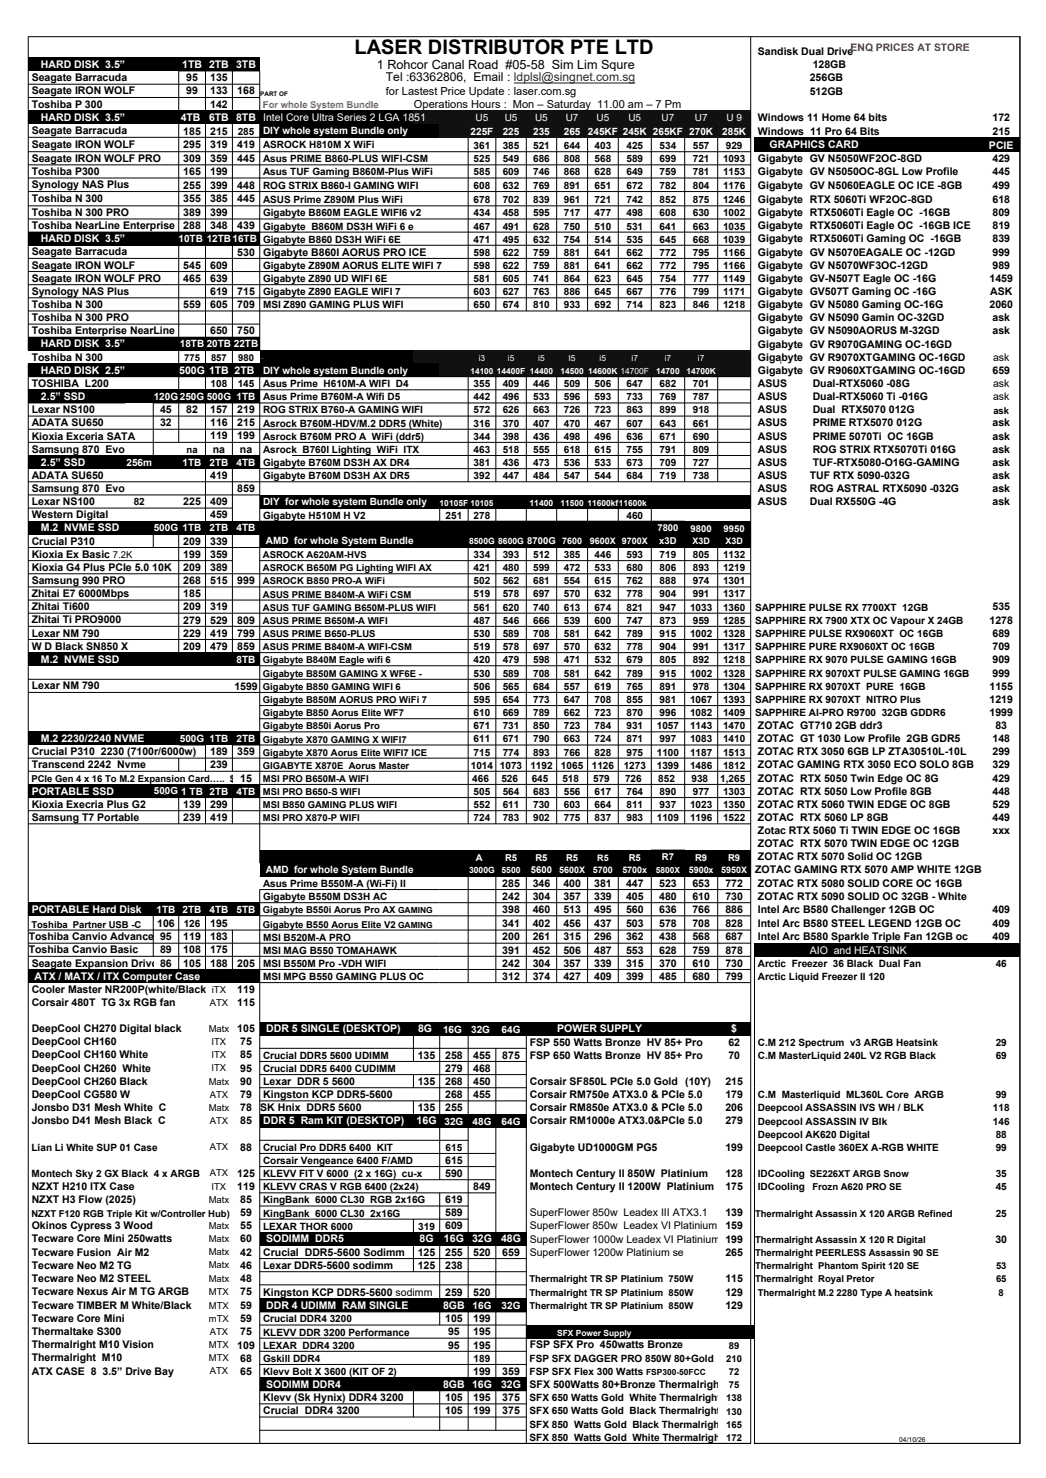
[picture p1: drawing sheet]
<svg xmlns="http://www.w3.org/2000/svg" width="210mm" height="297mm" viewBox="0 0 210 297" stroke-linecap="round" stroke-linejoin="round" font-family="sans-serif">
<defs><g id="words">
<text font-size="4" x="71.2" y="10.9">LASER DISTRIBUTOR PTE LTD</text>
<text font-size="2.5" x="75.7" y="13.8">1 Rohcor Canal Road #05-58 Sim Lim Squre</text>
<text font-size="2.4" x="77.5" y="16.3">Tel :63362806, Email : ldplsl@singnet.com.sg</text>
<g font-size="2.2">
<text x="77.5" y="19">for Lastest Price Update : laser.com.sg</text>
<text x="83.1" y="21.7">Operations Hours : Mon – Saturday 11.00 am – 7 Pm</text>
</g>
<g font-size="2.1">
<text x="152.2" y="11">Sandisk Dual Drive</text>
<text x="6.4" y="16.3">Seagate Barracuda</text>
<text x="37.4" y="16.3">95</text>
<text x="42.2" y="16.3">135</text>
<text x="162.6" y="16.4">256GB</text>
<text x="163.2" y="13.7">128GB</text>
<text x="6.4" y="19">Seagate IRON WOLF</text>
<text x="6.4" y="21.6">Toshiba P 300</text>
<text x="37.4" y="19">99</text>
<text x="42.2" y="19">133</text>
<text x="42.2" y="21.6">142</text>
<text x="47.7" y="19">168</text>
<text x="162.6" y="19">512GB</text>
<text x="6.4" y="27">Seagate Barracuda</text>
<text x="6.4" y="29.8">Seagate IRON WOLF</text>
<text x="36.8" y="27">185</text>
<text x="36.8" y="29.8">295</text>
<text x="42.2" y="27">215</text>
<text x="42.2" y="29.8">319</text>
<text x="47.7" y="29.8">419</text>
<text x="152.2" y="24.4">Windows 11 Home 64 bits</text>
<text x="152.2" y="27">Windows 11 Pro 64 Bits</text>
<text x="199.3" y="24.4">172</text>
<text x="199.3" y="27">215</text>
<text x="6.4" y="32.5">Seagate IRON WOLF PRO</text>
<text x="6.4" y="35.2">Toshiba P300</text>
<text x="36.8" y="32.5">309</text>
<text x="36.8" y="35.2">165</text>
<text x="42.2" y="32.5">359</text>
<text x="42.2" y="35.2">199</text>
<text x="47.7" y="32.5">445</text>
<text x="152.2" y="32.6">Gigabyte GV N5050WF2OC-8GD</text>
<text x="152.2" y="35.2">Gigabyte GV N5050OC-8GL Low Profile</text>
<text x="199.3" y="32.6">429</text>
<text x="199.3" y="35.2">445</text>
<text x="6.4" y="37.8">Synology NAS Plus</text>
<text x="6.4" y="40.6">Toshiba N 300</text>
<text x="36.8" y="37.9">255</text>
<text x="36.8" y="40.6">355</text>
<text x="42.2" y="37.9">399</text>
<text x="42.2" y="40.6">385</text>
<text x="47.7" y="37.9">448</text>
<text x="47.7" y="40.6">445</text>
<text x="152.2" y="37.9">Gigabyte GV N5060EAGLE OC ICE -8GB</text>
<text x="152.2" y="40.8">Gigabyte RTX 5060Ti WF2OC-8GD</text>
<text x="199.3" y="37.9">499</text>
<text x="199.3" y="40.8">618</text>
<text x="6.4" y="43.4">Toshiba N 300 PRO</text>
<text x="6.4" y="46">Toshiba NearLine Enterprise</text>
<text x="36.8" y="43.4">389</text>
<text x="36.8" y="46">288</text>
<text x="42.2" y="43.4">399</text>
<text x="42.2" y="46">348</text>
<text x="47.7" y="46">439</text>
<text x="152.2" y="43.4">Gigabyte RTX5060Ti Eagle OC -16GB</text>
<text x="152.2" y="46.1">Gigabyte RTX5060Ti Eagle OC -16GB ICE</text>
<text x="199.3" y="43.4">809</text>
<text x="199.3" y="46.1">819</text>
<text x="6.4" y="51.3">Seagate Barracuda</text>
<text x="6.4" y="54">Seagate IRON WOLF</text>
<text x="36.8" y="54">545</text>
<text x="42.2" y="54">609</text>
<text x="47.7" y="51.4">530</text>
<text x="52.9" y="51.4">Gigabyte B860I AORUS PRO ICE</text>
<text x="152.2" y="48.7">Gigabyte RTX5060Ti Gaming OC -16GB</text>
<text x="152.2" y="51.4">Gigabyte GV N5070EAGALE OC -12GD</text>
<text x="152.2" y="54">Gigabyte GV N5070WF3OC-12GD</text>
<text x="199.3" y="48.7">839</text>
<text x="199.3" y="51.4">999</text>
<text x="199.3" y="54">989</text>
<text x="6.4" y="56.6">Seagate IRON WOLF PRO</text>
<text x="6.4" y="59.2">Synology NAS Plus</text>
<text x="36.8" y="56.6">465</text>
<text x="42.2" y="56.6">639</text>
<text x="42.2" y="59.2">619</text>
<text x="47.7" y="59.3">715</text>
<text x="152.2" y="56.6">Gigabyte GV-N507T Eagle OC -16G</text>
<text x="152.2" y="59.3">Gigabyte GV507T Gaming OC -16G</text>
<text x="198.7" y="56.6">1459</text>
<text x="198.8" y="59.3">ASK</text>
<text x="6.4" y="61.9">Toshiba N 300</text>
<text x="6.4" y="64.5">Toshiba N 300 PRO</text>
<text x="36.8" y="61.9">559</text>
<text x="42.2" y="61.9">605</text>
<text x="47.7" y="61.9">709</text>
<text x="152.2" y="61.9">Gigabyte GV N5080 Gaming OC-16G</text>
<text x="152.2" y="64.6">Gigabyte GV N5090 Gamin OC-32GD</text>
<text x="198.7" y="61.9">2060</text>
<text x="199.3" y="64.6">ask</text>
<text x="6.4" y="67.2">Toshiba Enterprise NearLine</text>
<text x="42.2" y="67.2">650</text>
<text x="47.7" y="67.2">750</text>
<text x="152.2" y="67.2">Gigabyte GV N5090AORUS M-32GD</text>
<text x="152.2" y="69.8">Gigabyte GV R9070GAMING OC-16GD</text>
<text x="199.3" y="67.2">ask</text>
<text x="6.4" y="72.5">Toshiba N 300</text>
<text x="6.4" y="77.7">TOSHIBA L200</text>
<text x="152.2" y="72.5">Gigabyte GV R9070XTGAMING OC-16GD</text>
<text x="152.2" y="75.1">Gigabyte GV R9060XTGAMING OC-16GD</text>
<text x="152.2" y="77.8">ASUS</text>
<text x="163.2" y="77.8">Dual-RTX5060 -08G</text>
<text x="199.3" y="75.1">659</text>
<text x="199.4" y="72.5">ask</text>
<text x="199.4" y="77.8">ask</text>
<text x="6.4" y="83">Lexar NS100</text>
<text x="32.2" y="83">45</text>
<text x="37.4" y="83">82</text>
<text x="42.2" y="83">157</text>
<text x="47.7" y="83">219</text>
<text x="152.2" y="80.4">ASUS</text>
<text x="152.2" y="83">ASUS</text>
<text x="163.2" y="80.4">Dual-RTX5060 Ti -016G</text>
<text x="163.2" y="83">Dual RTX5070 012G</text>
<text x="199.4" y="80.4">ask</text>
<text x="6.4" y="85.7">ADATA SU650</text>
<text x="6.4" y="88.3">Kioxia Exceria SATA</text>
<text x="32.2" y="85.7">32</text>
<text x="42.2" y="85.7">116</text>
<text x="42.2" y="88.3">119</text>
<text x="47.7" y="85.7">215</text>
<text x="47.7" y="88.3">199</text>
<text x="152.2" y="85.7">ASUS</text>
<text x="152.2" y="88.3">ASUS</text>
<text x="163.2" y="85.7">PRIME RTX5070 012G</text>
<text x="163.2" y="88.3">PRIME 5070Ti OC 16GB</text>
<text x="199.3" y="85.7">ask</text>
<text x="199.3" y="88.3">ask</text>
<text x="6.4" y="90.9">Samsung 870 Evo</text>
<text x="42.7" y="90.9">na</text>
<text x="48.2" y="90.9">na</text>
<text x="152.2" y="91">ASUS</text>
<text x="152.2" y="93.6">ASUS</text>
<text x="163.2" y="91">ROG STRIX RTX5070Ti 016G</text>
<text x="163.2" y="93.6">TUF-RTX5080-O16G-GAMING</text>
<text x="199.3" y="91">ask</text>
<text x="199.3" y="93.6">ask</text>
<text x="6.4" y="96.2">ADATA SU650</text>
<text x="6.4" y="98.8">Samsung 870 Evo</text>
<text x="6.4" y="101.5">Lexar NS100</text>
<text x="36.8" y="101.5">225</text>
<text x="42.2" y="96.2">419</text>
<text x="42.2" y="101.5">409</text>
<text x="47.7" y="98.9">859</text>
<text x="152.2" y="96.2">ASUS</text>
<text x="152.2" y="98.9">ASUS</text>
<text x="152.2" y="101.5">ASUS</text>
<text x="162.6" y="96.2">TUF RTX 5090-032G</text>
<text x="162.6" y="98.9">ROG ASTRAL RTX5090 -032G</text>
<text x="162.6" y="101.5">Dual RX550G -4G</text>
<text x="199.3" y="96.2">ask</text>
<text x="199.3" y="98.9">ask</text>
<text x="199.3" y="101.5">ask</text>
<text x="6.4" y="104.2">Western Digital</text>
<text x="42.2" y="104.2">459</text>
<text x="6.4" y="109.4">Crucial P310</text>
<text x="6.4" y="112.1">Kioxia Ex Basic 7.2K</text>
<text x="36.8" y="109.4">209</text>
<text x="36.8" y="112.1">199</text>
<text x="42.2" y="109.4">339</text>
<text x="42.2" y="112.1">359</text>
<text x="6.4" y="114.7">Kioxia G4 Plus PCIe 5.0 10K</text>
<text x="6.4" y="117.3">Samsung 990 PRO</text>
<text x="6.4" y="120">Zhitai E7 6000Mbps</text>
<text x="36.8" y="114.7">209</text>
<text x="36.8" y="117.4">268</text>
<text x="36.8" y="120">185</text>
<text x="42.2" y="114.7">389</text>
<text x="42.2" y="117.4">515</text>
<text x="47.7" y="117.4">999</text>
<text x="6.4" y="122.6">Zhitai Ti600</text>
<text x="6.4" y="125.2">Zhitai Ti PRO9000</text>
<text x="36.8" y="122.6">209</text>
<text x="36.8" y="125.3">279</text>
<text x="42.2" y="122.6">319</text>
<text x="42.2" y="125.3">529</text>
<text x="47.7" y="125.3">809</text>
<text x="198.7" y="125.3">1278</text>
<text x="199.3" y="122.6">535</text>
<text x="6.4" y="127.9">Lexar NM 790</text>
<text x="6.4" y="130.5">W D Black SN850 X</text>
<text x="36.8" y="127.9">229</text>
<text x="36.8" y="130.5">209</text>
<text x="42.2" y="127.9">419</text>
<text x="42.2" y="130.5">479</text>
<text x="47.7" y="127.9">799</text>
<text x="47.7" y="130.5">859</text>
<text x="199.3" y="127.9">689</text>
<text x="199.3" y="130.6">709</text>
<text x="199.3" y="133.2">909</text>
<text x="199.3" y="135.9">999</text>
<text x="6.4" y="138.5">Lexar NM 790</text>
<text x="47.1" y="138.5">1599</text>
<text x="198.7" y="138.5">1155</text>
<text x="198.7" y="141.2">1219</text>
<text x="198.7" y="143.8">1999</text>
<text x="152.2" y="146.4">ZOTAC GT710 2GB ddr3</text>
<text x="152.2" y="149.1">ZOTAC GT 1030 Low Profile 2GB GDR5</text>
<text x="199.3" y="149.1">148</text>
<text x="199.9" y="146.5">83</text>
<text x="6.4" y="151.7">Crucial P310 2230 (7100r/6000w)</text>
<text x="6.4" y="154.4">Transcend 2242 Nvme</text>
<text x="42.2" y="151.7">189</text>
<text x="42.2" y="154.4">239</text>
<text x="47.7" y="151.7">359</text>
<text x="152.2" y="151.7">ZOTAC RTX 3050 6GB LP ZTA30510L-10L</text>
<text x="152.2" y="154.4">ZOTAC GAMING RTX 3050 ECO SOLO 8GB</text>
<text x="199.3" y="151.7">299</text>
<text x="199.3" y="154.4">329</text>
<text x="152.2" y="157">ZOTAC RTX 5050 Twin Edge OC 8G</text>
<text x="152.2" y="159.7">ZOTAC RTX 5050 Low Profile 8GB</text>
<text x="199.3" y="157">429</text>
<text x="199.3" y="159.7">448</text>
<text x="6.4" y="162.3">Kioxia Execria Plus G2</text>
<text x="6.4" y="164.9">Samsung T7 Portable</text>
<text x="36.8" y="162.3">139</text>
<text x="36.8" y="164.9">239</text>
<text x="42.2" y="162.3">299</text>
<text x="42.2" y="164.9">419</text>
<text x="152.2" y="162.3">ZOTAC RTX 5060 TWIN EDGE OC 8GB</text>
<text x="152.2" y="164.9">ZOTAC RTX 5060 LP 8GB</text>
<text x="152.2" y="167.6">Zotac RTX 5060 Ti TWIN EDGE OC 16GB</text>
<text x="199.3" y="162.3">529</text>
<text x="199.3" y="164.9">449</text>
<text x="199.3" y="167.6">xxx</text>
<text x="152.2" y="170.2">ZOTAC RTX 5070 TWIN EDGE OC 12GB</text>
<text x="152.2" y="172.8">ZOTAC RTX 5070 Solid OC 12GB</text>
<text x="100.9" y="178.1">285</text>
<text x="107" y="178.1">346</text>
<text x="113.1" y="178.1">400</text>
<text x="119.3" y="178.1">381</text>
<text x="125.7" y="178.1">447</text>
<text x="132.4" y="178.1">523</text>
<text x="139" y="178.1">653</text>
<text x="145.7" y="178.1">772</text>
<text x="151.6" y="175.5">ZOTAC GAMING RTX 5070 AMP WHITE 12GB</text>
<text x="152.2" y="178.1">ZOTAC RTX 5080 SOLID CORE OC 16GB</text>
<text x="100.9" y="180.8">242</text>
<text x="100.9" y="183.4">398</text>
<text x="107" y="180.8">304</text>
<text x="107" y="183.4">460</text>
<text x="113.1" y="180.8">357</text>
<text x="113.1" y="183.4">513</text>
<text x="119.3" y="180.8">339</text>
<text x="119.3" y="183.4">495</text>
<text x="125.7" y="180.8">405</text>
<text x="125.7" y="183.4">560</text>
<text x="132.4" y="180.8">480</text>
<text x="132.4" y="183.4">636</text>
<text x="139" y="180.8">610</text>
<text x="139" y="183.4">766</text>
<text x="145.7" y="180.8">730</text>
<text x="145.7" y="183.4">886</text>
<text x="152.2" y="180.8">ZOTAC RTX 5090 SOLID OC 32GB - White</text>
<text x="152.2" y="183.4">Intel Arc B580 Challenger 12GB OC</text>
<text x="199.3" y="183.4">409</text>
<text x="5.8" y="188.9">Toshiba Canvio Advance</text>
<text x="5.8" y="191.5">Toshiba Canvio Basic</text>
<text x="31.6" y="186.3">106</text>
<text x="32.2" y="188.9">95</text>
<text x="32.2" y="191.5">89</text>
<text x="36.8" y="188.9">119</text>
<text x="36.8" y="191.5">108</text>
<text x="42.2" y="186.3">195</text>
<text x="42.2" y="188.9">183</text>
<text x="42.2" y="191.5">175</text>
<text x="100.9" y="186.3">341</text>
<text x="100.9" y="188.9">200</text>
<text x="100.9" y="191.6">391</text>
<text x="107" y="186.3">402</text>
<text x="107" y="188.9">261</text>
<text x="107" y="191.6">452</text>
<text x="113.1" y="186.3">456</text>
<text x="113.1" y="188.9">315</text>
<text x="113.1" y="191.6">506</text>
<text x="119.3" y="186.3">437</text>
<text x="119.3" y="188.9">296</text>
<text x="119.3" y="191.6">487</text>
<text x="125.7" y="186.3">503</text>
<text x="125.7" y="188.9">362</text>
<text x="125.7" y="191.6">553</text>
<text x="132.4" y="186.3">578</text>
<text x="132.4" y="188.9">438</text>
<text x="132.4" y="191.6">628</text>
<text x="139" y="186.3">708</text>
<text x="139" y="188.9">568</text>
<text x="139" y="191.6">759</text>
<text x="145.7" y="186.3">828</text>
<text x="145.7" y="188.9">687</text>
<text x="145.7" y="191.6">878</text>
<text x="152.2" y="186.3">Intel Arc B580 STEEL LEGEND 12GB OC</text>
<text x="152.2" y="188.9">Intel Arc B580 Sparkle Triple Fan 12GB oc</text>
<text x="199.3" y="186.3">409</text>
<text x="199.3" y="188.9">409</text>
<text x="6.4" y="194.2">Seagate Expansion Drive 86</text>
<text x="36.8" y="194.2">105</text>
<text x="42.2" y="194.2">188</text>
<text x="47.7" y="194.2">205</text>
<text x="100.9" y="194.2">242</text>
<text x="100.9" y="196.8">312</text>
<text x="107" y="194.2">304</text>
<text x="107" y="196.8">374</text>
<text x="113.1" y="194.2">357</text>
<text x="113.1" y="196.8">427</text>
<text x="119.3" y="194.2">339</text>
<text x="119.3" y="196.8">409</text>
<text x="125.7" y="194.2">315</text>
<text x="125.7" y="196.8">399</text>
<text x="132.4" y="194.2">370</text>
<text x="132.4" y="196.8">485</text>
<text x="139" y="194.2">610</text>
<text x="139" y="196.8">680</text>
<text x="145.7" y="194.2">730</text>
<text x="145.7" y="196.8">799</text>
<text x="6.4" y="199.5">Cooler Master NR200P(white/Black) iTX</text>
<text x="6.4" y="202.1">Corsair 480T TG 3x RGB fan</text>
<text x="47.7" y="199.5">119</text>
<text x="47.7" y="202.1">115</text>
<text x="6.4" y="207.4">DeepCool CH270 Digital black</text>
<text x="47.7" y="207.4">105</text>
<text x="6.4" y="210">DeepCool CH160</text>
<text x="6.4" y="212.7">DeepCool CH160 White</text>
<text x="6.4" y="215.3">DeepCool CH260 White</text>
<text x="48.2" y="210">75</text>
<text x="48.2" y="212.7">85</text>
<text x="48.2" y="215.3">95</text>
<text x="83.9" y="212.7">135</text>
<text x="89.4" y="212.7">258</text>
<text x="89.4" y="215.3">279</text>
<text x="95" y="212.7">455</text>
<text x="95" y="215.3">468</text>
<text x="100.9" y="212.7">875</text>
<text x="106.4" y="210">FSP 550 Watts Bronze HV 85+ Pro</text>
<text x="106.4" y="212.7">FSP 650 Watts Bronze HV 85+ Pro</text>
<text x="146.3" y="210">62</text>
<text x="146.3" y="212.7">70</text>
<text x="6.4" y="217.9">DeepCool CH260 Black</text>
<text x="6.4" y="220.6">DeepCool CG580 W</text>
<text x="48.2" y="217.9">90</text>
<text x="48.2" y="220.6">79</text>
<text x="52.9" y="218">Lexar DDR 5 5600</text>
<text x="52.9" y="220.6">Kingston KCP DDR5-5600</text>
<text x="83.9" y="218">135</text>
<text x="89.4" y="218">268</text>
<text x="89.4" y="220.6">268</text>
<text x="95" y="218">450</text>
<text x="95" y="220.6">455</text>
<text x="106.4" y="218">Corsair SF850L PCIe 5.0 Gold (10Y)</text>
<text x="106.4" y="220.6">Corsair RM750e ATX3.0 &amp; PCIe 5.0</text>
<text x="145.7" y="218">215</text>
<text x="145.7" y="220.6">179</text>
<text x="6.4" y="223.2">Jonsbo D31 Mesh White C</text>
<text x="6.4" y="225.9">Jonsbo D41 Mesh Black C</text>
<text x="48.2" y="223.2">78</text>
<text x="48.2" y="225.9">85</text>
<text x="52.3" y="223.2">SK Hnix DDR5 5600</text>
<text x="83.9" y="223.2">135</text>
<text x="89.4" y="223.2">255</text>
<text x="106.4" y="223.2">Corsair RM850e ATX3.0 &amp; PCIe 5.0</text>
<text x="106.4" y="225.9">Corsair RM1000e ATX3.0&amp;PCIe 5.0</text>
<text x="145.7" y="223.2">206</text>
<text x="145.7" y="225.9">279</text>
<text x="48.2" y="231.2">88</text>
<text x="89.4" y="233.8">615</text>
<text x="106.4" y="231.2">Gigabyte UD1000GM PG5</text>
<text x="145.7" y="231.2">199</text>
<text x="6.4" y="239.1">NZXT H210 ITX Case</text>
<text x="47.7" y="236.4">125</text>
<text x="47.7" y="239.1">119</text>
<text x="89.4" y="236.4">590</text>
<text x="95" y="239.1">849</text>
<text x="106.4" y="236.4">Montech Century II 850W Platinium</text>
<text x="106.4" y="239.1">Montech Century II 1200W Platinium</text>
<text x="145.7" y="236.4">128</text>
<text x="145.7" y="239.1">175</text>
<text x="6.4" y="241.7">NZXT H3 Flow (2025)</text>
<text x="48.2" y="241.7">85</text>
<text x="48.2" y="244.4">59</text>
<text x="89.4" y="241.7">619</text>
<text x="89.4" y="244.4">589</text>
<text x="106.4" y="244.4">SuperFlower 850w Leadex III ATX3.1</text>
<text x="145.7" y="244.4">139</text>
<text x="6.4" y="247">Okinos Cypress 3 Wood</text>
<text x="6.4" y="249.6">Tecware Core Mini 250watts</text>
<text x="48.2" y="247">55</text>
<text x="48.2" y="249.6">60</text>
<text x="89.4" y="247">609</text>
<text x="106.4" y="247">SuperFlower 850w Leadex VI Platinium</text>
<text x="106.4" y="249.6">SuperFlower 1000w Leadex VI Platinium 199</text>
<text x="145.7" y="247">159</text>
<text x="199.9" y="249.6">30</text>
<text x="6.4" y="252.3">Tecware Fusion Air M2</text>
<text x="6.4" y="254.9">Tecware Neo M2 TG</text>
<text x="6.4" y="257.5">Tecware Neo M2 STEEL</text>
<text x="48.2" y="252.3">42</text>
<text x="48.2" y="254.9">46</text>
<text x="48.2" y="257.5">48</text>
<text x="52.9" y="252.3">Crucial DDR5-5600 Sodimm</text>
<text x="52.9" y="254.9">Lexar DDR5-5600 sodimm</text>
<text x="83.9" y="252.3">125</text>
<text x="83.9" y="254.9">125</text>
<text x="89.4" y="252.3">255</text>
<text x="89.4" y="254.9">238</text>
<text x="95" y="252.3">520</text>
<text x="100.9" y="252.3">659</text>
<text x="106.4" y="252.3">SuperFlower 1200w Platinium se</text>
<text x="145.7" y="252.3">265</text>
<text x="145.7" y="257.6">115</text>
<text x="6.4" y="260.2">Tecware Nexus Air M TG ARGB</text>
<text x="6.4" y="263">Tecware TIMBER M White/Black</text>
<text x="48.2" y="260.2">75</text>
<text x="48.2" y="263">59</text>
<text x="52.9" y="260.4">Kingston KCP DDR5-5600 sodimm</text>
<text x="89.4" y="260.4">259</text>
<text x="95" y="260.4">520</text>
<text x="145.7" y="260.4">129</text>
<text x="145.7" y="263">129</text>
<text x="6.4" y="265.6">Tecware Core Mini</text>
<text x="6.4" y="268.2">Thermaltake S300</text>
<text x="48.2" y="265.6">59</text>
<text x="48.2" y="268.2">75</text>
<text x="89.4" y="265.6">105</text>
<text x="90" y="268.3">95</text>
<text x="95" y="265.6">199</text>
<text x="95" y="268.3">195</text>
<text x="6.4" y="270.9">Thermalright M10 Vision</text>
<text x="6.4" y="273.5">Thermalright M10</text>
<text x="47.7" y="270.9">109</text>
<text x="48.2" y="273.6">68</text>
<text x="90" y="270.9">95</text>
<text x="95" y="270.9">195</text>
<text x="106.4" y="270.9">FSP SFX Pro 450watts Bronze</text>
<text x="6.4" y="276.2">ATX CASE 8 3.5” Drive Bay</text>
<text x="48.2" y="276.2">65</text>
<text x="52.9" y="281.5">Klevv (Sk Hynix) DDR4 3200</text>
<text x="89.4" y="281.5">105</text>
<text x="95" y="276.2">199</text>
<text x="95" y="281.5">195</text>
<text x="100.9" y="276.2">359</text>
<text x="100.9" y="281.5">375</text>
<text x="106.4" y="278.8">SFX 500Watts 80+Bronze Thermalright 75</text>
<text x="52.9" y="284.1">Crucial DDR4 3200</text>
<text x="89.4" y="284.1">105</text>
<text x="95" y="284.1">199</text>
<text x="100.9" y="284.1">375</text>
</g>
<text font-size="2.1" fill="#f00" x="170.8" y="10.2">ENQ PRICES AT STORE</text>
<g font-size="2.1" fill="#fff">
<text x="8.2" y="13.6">HARD DISK 3.5”</text>
<text x="36.6" y="13.6">1TB 2TB 3TB</text>
<text x="8.2" y="24.3">HARD DISK 3.5”</text>
<text x="36.3" y="24.3">4TB</text>
<text x="42" y="24.3">6TB 8TB</text>
<text x="52.9" y="24.4">Intel Core Ultra Series 2 LGA 1851</text>
<text x="154.6" y="29.8">GRAPHICS CARD</text>
<text x="198.6" y="29.9">PCIE</text>
<text x="8.2" y="48.7">HARD DISK 3.5”</text>
<text x="8.2" y="69.8">HARD DISK 3.5”</text>
<text x="8.2" y="75.1">HARD DISK 2.5”</text>
<text x="36" y="75.1">500G 1TB 2TB</text>
<text x="8.2" y="80.4">2.5” SSD</text>
<text x="8.2" y="93.6">2.5” SSD</text>
<text x="8.2" y="106.8">M.2 NVME SSD</text>
<text x="8.2" y="133.2">M.2 NVME SSD</text>
<text x="8.2" y="149.1">M.2 2230/2240 NVME</text>
<text x="6.4" y="159.6">PORTABLE SSD</text>
<text x="6.4" y="183.4">PORTABLE Hard Disk</text>
<text x="162.6" y="191.6">AIO and HEATSINK</text>
<text x="7" y="196.8">ATX / MATX / ITX Computer Case</text>
<text x="53.4" y="207.4">DDR 5 SINGLE (DESKTOP)</text>
<text x="84" y="207.4">8G</text>
<text x="111.9" y="207.4">POWER SUPPLY</text>
<text x="146.9" y="207.4">$</text>
<text x="52.9" y="225.9">DDR 5 Ram KIT (DESKTOP)</text>
<text x="83.7" y="225.9">16G</text>
<text x="53.4" y="249.6">SODIMM DDR5</text>
<text x="84.3" y="249.6">8G</text>
<text x="89.2" y="249.6">16G</text>
<text x="94.8" y="249.6">32G</text>
<text x="100.6" y="249.6">48G</text>
<text x="53.4" y="263">DDR 4 UDIMM RAM SINGLE</text>
<text x="89" y="263">8GB</text>
<text x="53.4" y="278.8">SODIMM DDR4</text>
<text x="89" y="278.8">8GB 16G</text>
<text x="100.6" y="278.8">32G</text>
</g>
<g font-size="2">
<text x="47.7" y="27.1">285</text>
<text x="52.8" y="29.7">ASROCK H810M X WiFi</text>
<text x="95.1" y="30">361</text>
<text x="101" y="30">385</text>
<text x="107.1" y="30">521</text>
<text x="113.2" y="30">644</text>
<text x="119.4" y="30">403</text>
<text x="125.8" y="30">425</text>
<text x="132.5" y="30">534</text>
<text x="139.1" y="30">557</text>
<text x="145.8" y="30">929</text>
<text x="52.8" y="32.6">Asus PRIME B860-PLUS WIFI-CSM</text>
<text x="52.8" y="35.2">Asus TUF Gaming B860M-Plus WiFi</text>
<text x="95.1" y="32.6">525</text>
<text x="95.1" y="35.2">585</text>
<text x="101" y="32.6">549</text>
<text x="101" y="35.2">609</text>
<text x="107.1" y="32.6">686</text>
<text x="107.1" y="35.2">746</text>
<text x="113.2" y="32.6">808</text>
<text x="113.2" y="35.2">868</text>
<text x="119.4" y="32.6">568</text>
<text x="119.4" y="35.2">628</text>
<text x="125.8" y="32.6">589</text>
<text x="125.8" y="35.2">649</text>
<text x="132.5" y="32.6">699</text>
<text x="132.5" y="35.2">759</text>
<text x="139.1" y="32.6">721</text>
<text x="139.1" y="35.2">781</text>
<text x="145.2" y="32.6">1093</text>
<text x="145.2" y="35.2">1153</text>
<text x="52.8" y="38">ROG STRIX B860-I GAMING WIFI</text>
<text x="52.8" y="40.8">ASUS Prime Z890M Plus WiFi</text>
<text x="95.1" y="38">608</text>
<text x="95.1" y="40.8">678</text>
<text x="101" y="38">632</text>
<text x="101" y="40.8">702</text>
<text x="107.1" y="38">769</text>
<text x="107.1" y="40.8">839</text>
<text x="113.2" y="38">891</text>
<text x="113.2" y="40.8">961</text>
<text x="119.4" y="38">651</text>
<text x="119.4" y="40.8">721</text>
<text x="125.8" y="38">672</text>
<text x="125.8" y="40.8">742</text>
<text x="132.5" y="38">782</text>
<text x="132.5" y="40.8">852</text>
<text x="139.1" y="38">804</text>
<text x="139.1" y="40.8">875</text>
<text x="145.2" y="38">1176</text>
<text x="145.2" y="40.8">1246</text>
<text x="52.8" y="43.5">Gigabyte B860M EAGLE WIFI6 v2</text>
<text x="52.8" y="46.1">Gigabyte B860M DS3H WiFi 6 e</text>
<text x="95.1" y="43.5">434</text>
<text x="95.1" y="46.1">467</text>
<text x="101" y="43.5">458</text>
<text x="101" y="46.1">491</text>
<text x="107.1" y="43.5">595</text>
<text x="107.1" y="46.1">628</text>
<text x="113.2" y="43.5">717</text>
<text x="113.2" y="46.1">750</text>
<text x="119.4" y="43.5">477</text>
<text x="119.4" y="46.1">510</text>
<text x="125.8" y="43.5">498</text>
<text x="125.8" y="46.1">531</text>
<text x="132.5" y="43.5">608</text>
<text x="132.5" y="46.1">641</text>
<text x="139.1" y="43.5">630</text>
<text x="139.1" y="46.1">663</text>
<text x="145.2" y="43.5">1002</text>
<text x="145.2" y="46.1">1035</text>
<text x="52.8" y="48.7">Gigabyte B860 DS3H WiFi 6E</text>
<text x="95.1" y="48.7">471</text>
<text x="95.1" y="51.4">598</text>
<text x="101" y="48.7">495</text>
<text x="101" y="51.4">622</text>
<text x="107.1" y="48.7">632</text>
<text x="107.1" y="51.4">759</text>
<text x="113.2" y="48.7">754</text>
<text x="113.2" y="51.4">881</text>
<text x="119.4" y="48.7">514</text>
<text x="119.4" y="51.4">641</text>
<text x="125.8" y="48.7">535</text>
<text x="125.8" y="51.4">662</text>
<text x="132.5" y="48.7">645</text>
<text x="132.5" y="51.4">772</text>
<text x="139.1" y="48.7">668</text>
<text x="139.1" y="51.4">795</text>
<text x="145.2" y="48.7">1039</text>
<text x="145.2" y="51.4">1166</text>
<text x="52.8" y="54">Gigabyte Z890M AORUS ELITE WIFI 7</text>
<text x="52.8" y="56.7">Gigabyte Z890 UD WIFI 6E</text>
<text x="52.8" y="59.3">Gigabyte Z890 EAGLE WIFI 7</text>
<text x="95.1" y="54">598</text>
<text x="95.1" y="56.7">581</text>
<text x="95.1" y="59.3">603</text>
<text x="101" y="54">622</text>
<text x="101" y="56.7">605</text>
<text x="101" y="59.3">627</text>
<text x="107.1" y="54">759</text>
<text x="107.1" y="56.7">741</text>
<text x="107.1" y="59.3">763</text>
<text x="113.2" y="54">881</text>
<text x="113.2" y="56.7">864</text>
<text x="113.2" y="59.3">886</text>
<text x="119.4" y="54">641</text>
<text x="119.4" y="56.7">623</text>
<text x="119.4" y="59.3">645</text>
<text x="125.8" y="54">662</text>
<text x="125.8" y="56.7">645</text>
<text x="125.8" y="59.3">667</text>
<text x="132.5" y="54">772</text>
<text x="132.5" y="56.7">754</text>
<text x="132.5" y="59.3">776</text>
<text x="139.1" y="54">795</text>
<text x="139.1" y="56.7">777</text>
<text x="139.1" y="59.3">799</text>
<text x="145.2" y="54">1166</text>
<text x="145.2" y="56.7">1149</text>
<text x="145.2" y="59.3">1171</text>
<text x="52.8" y="61.9">MSI Z890 GAMING PLUS WIFI</text>
<text x="95.1" y="61.9">650</text>
<text x="101" y="61.9">674</text>
<text x="107.1" y="61.9">810</text>
<text x="113.2" y="61.9">933</text>
<text x="119.4" y="61.9">692</text>
<text x="125.8" y="61.9">714</text>
<text x="132.5" y="61.9">823</text>
<text x="139.1" y="61.9">846</text>
<text x="145.2" y="61.9">1218</text>
<text x="42.3" y="77.7">108</text>
<text x="47.7" y="77.7">145</text>
<text x="52.8" y="77.8">Asus Prime H610M-A WIFI D4</text>
<text x="95.1" y="77.8">355</text>
<text x="101" y="77.8">409</text>
<text x="107.1" y="77.8">446</text>
<text x="113.2" y="77.8">509</text>
<text x="119.4" y="77.8">506</text>
<text x="125.8" y="77.8">647</text>
<text x="132.5" y="77.8">682</text>
<text x="139.1" y="77.8">701</text>
<text x="52.8" y="80.4">Asus Prime B760M-A Wifi D5</text>
<text x="52.8" y="83.1">ROG STRIX B760-A GAMING WIFI</text>
<text x="95.1" y="80.4">442</text>
<text x="95.1" y="83.1">572</text>
<text x="101" y="80.4">496</text>
<text x="101" y="83.1">626</text>
<text x="107.1" y="80.4">533</text>
<text x="107.1" y="83.1">663</text>
<text x="113.2" y="80.4">596</text>
<text x="113.2" y="83.1">726</text>
<text x="119.4" y="80.4">593</text>
<text x="119.4" y="83.1">723</text>
<text x="125.8" y="80.4">733</text>
<text x="125.8" y="83.1">863</text>
<text x="132.5" y="80.4">769</text>
<text x="132.5" y="83.1">899</text>
<text x="139.1" y="80.4">787</text>
<text x="139.1" y="83.1">918</text>
<text x="52.8" y="85.7">Asrock B760M-HDV/M.2 DDR5 (White)</text>
<text x="52.8" y="88.3">Asrock B760M PRO A WiFi (ddr5)</text>
<text x="95.1" y="85.7">316</text>
<text x="95.1" y="88.3">344</text>
<text x="101" y="85.7">370</text>
<text x="101" y="88.3">398</text>
<text x="107.1" y="85.7">407</text>
<text x="107.1" y="88.3">436</text>
<text x="113.2" y="85.7">470</text>
<text x="113.2" y="88.3">498</text>
<text x="119.4" y="85.7">467</text>
<text x="119.4" y="88.3">496</text>
<text x="125.8" y="85.7">607</text>
<text x="125.8" y="88.3">636</text>
<text x="132.5" y="85.7">643</text>
<text x="132.5" y="88.3">671</text>
<text x="139.1" y="85.7">661</text>
<text x="139.1" y="88.3">690</text>
<text x="52.8" y="91">Asrock B760I Lighting WiFi ITX</text>
<text x="52.8" y="93.6">Gigabyte B760M DS3H AX DR4</text>
<text x="95.1" y="91">463</text>
<text x="95.1" y="93.6">381</text>
<text x="101" y="91">518</text>
<text x="101" y="93.6">436</text>
<text x="107.1" y="91">555</text>
<text x="107.1" y="93.6">473</text>
<text x="113.2" y="91">618</text>
<text x="113.2" y="93.6">536</text>
<text x="119.4" y="91">615</text>
<text x="119.4" y="93.6">533</text>
<text x="125.8" y="91">755</text>
<text x="125.8" y="93.6">673</text>
<text x="132.5" y="91">791</text>
<text x="132.5" y="93.6">709</text>
<text x="139.1" y="91">809</text>
<text x="139.1" y="93.6">727</text>
<text x="26.9" y="101.5">82</text>
<text x="52.8" y="96.3">Gigabyte B760M DS3H AX DR5</text>
<text x="95.1" y="96.3">392</text>
<text x="101" y="96.3">447</text>
<text x="107.1" y="96.3">484</text>
<text x="113.2" y="96.3">547</text>
<text x="119.4" y="96.3">544</text>
<text x="125.8" y="96.3">684</text>
<text x="132.5" y="96.3">719</text>
<text x="139.1" y="96.3">738</text>
<text x="52.8" y="104.2">Gigabyte H510M H V2</text>
<text x="89.5" y="104.2">251</text>
<text x="95.1" y="104.2">278</text>
<text x="125.8" y="104.2">460</text>
<text x="95.1" y="112.1">334</text>
<text x="101" y="112.1">393</text>
<text x="107.1" y="112.1">512</text>
<text x="113.2" y="112.1">385</text>
<text x="119.4" y="112.1">446</text>
<text x="125.8" y="112.1">593</text>
<text x="132.5" y="112.1">719</text>
<text x="139.1" y="112.1">805</text>
<text x="145.2" y="112.1">1132</text>
<text x="95.1" y="114.7">421</text>
<text x="95.1" y="117.4">502</text>
<text x="101" y="114.7">480</text>
<text x="101" y="117.4">562</text>
<text x="107.1" y="114.7">599</text>
<text x="107.1" y="117.4">681</text>
<text x="113.2" y="114.7">472</text>
<text x="113.2" y="117.4">554</text>
<text x="119.4" y="114.7">533</text>
<text x="119.4" y="117.4">615</text>
<text x="125.8" y="114.7">680</text>
<text x="125.8" y="117.4">762</text>
<text x="132.5" y="114.7">806</text>
<text x="132.5" y="117.4">888</text>
<text x="139.1" y="114.7">893</text>
<text x="139.1" y="117.4">974</text>
<text x="145.2" y="114.7">1219</text>
<text x="145.2" y="117.4">1301</text>
<text x="95.1" y="120">519</text>
<text x="95.1" y="122.7">561</text>
<text x="95.1" y="125.3">487</text>
<text x="101" y="120">578</text>
<text x="101" y="122.7">620</text>
<text x="101" y="125.3">546</text>
<text x="107.1" y="120">697</text>
<text x="107.1" y="122.7">740</text>
<text x="107.1" y="125.3">666</text>
<text x="113.2" y="120">570</text>
<text x="113.2" y="122.7">613</text>
<text x="113.2" y="125.3">539</text>
<text x="119.4" y="120">632</text>
<text x="119.4" y="122.7">674</text>
<text x="119.4" y="125.3">600</text>
<text x="125.8" y="120">778</text>
<text x="125.8" y="122.7">821</text>
<text x="125.8" y="125.3">747</text>
<text x="132.5" y="120">904</text>
<text x="132.5" y="122.7">947</text>
<text x="132.5" y="125.3">873</text>
<text x="138.6" y="122.7">1033</text>
<text x="139.1" y="120">991</text>
<text x="139.1" y="125.3">959</text>
<text x="145.2" y="120">1317</text>
<text x="145.2" y="122.7">1360</text>
<text x="145.2" y="125.3">1285</text>
<text x="151.6" y="122.7">SAPPHIRE PULSE RX 7700XT 12GB</text>
<text x="151.6" y="125.3">SAPPHIRE RX 7900 XTX OC Vapour X 24GB</text>
<text x="95.1" y="127.9">530</text>
<text x="95.1" y="130.6">519</text>
<text x="101" y="127.9">589</text>
<text x="101" y="130.6">578</text>
<text x="107.1" y="127.9">708</text>
<text x="107.1" y="130.6">697</text>
<text x="113.2" y="127.9">581</text>
<text x="113.2" y="130.6">570</text>
<text x="119.4" y="127.9">642</text>
<text x="119.4" y="130.6">632</text>
<text x="125.8" y="127.9">789</text>
<text x="125.8" y="130.6">778</text>
<text x="132.5" y="127.9">915</text>
<text x="132.5" y="130.6">904</text>
<text x="138.6" y="127.9">1002</text>
<text x="139.1" y="130.6">991</text>
<text x="145.2" y="127.9">1328</text>
<text x="145.2" y="130.6">1317</text>
<text x="151.6" y="127.9">SAPPHIRE PULSE RX9060XT OC 16GB</text>
<text x="151.6" y="130.6">SAPPHIRE PURE RX9060XT OC 16GB</text>
<text x="95.1" y="133.2">420</text>
<text x="95.1" y="135.9">530</text>
<text x="101" y="133.2">479</text>
<text x="101" y="135.9">589</text>
<text x="107.1" y="133.2">598</text>
<text x="107.1" y="135.9">708</text>
<text x="113.2" y="133.2">471</text>
<text x="113.2" y="135.9">581</text>
<text x="119.4" y="133.2">532</text>
<text x="119.4" y="135.9">642</text>
<text x="125.8" y="133.2">679</text>
<text x="125.8" y="135.9">789</text>
<text x="132.5" y="133.2">805</text>
<text x="132.5" y="135.9">915</text>
<text x="138.6" y="135.9">1002</text>
<text x="139.1" y="133.2">892</text>
<text x="145.2" y="133.2">1218</text>
<text x="145.2" y="135.9">1328</text>
<text x="151.6" y="133.2">SAPPHIRE RX 9070 PULSE GAMING 16GB</text>
<text x="151.6" y="135.9">SAPPHIRE RX 9070XT PULSE GAMING 16GB</text>
<text x="95.1" y="138.6">506</text>
<text x="95.1" y="141.2">595</text>
<text x="95.1" y="143.9">610</text>
<text x="101" y="138.6">565</text>
<text x="101" y="141.2">654</text>
<text x="101" y="143.9">669</text>
<text x="107.1" y="138.6">684</text>
<text x="107.1" y="141.2">773</text>
<text x="107.1" y="143.9">789</text>
<text x="113.2" y="138.6">557</text>
<text x="113.2" y="141.2">647</text>
<text x="113.2" y="143.9">662</text>
<text x="119.4" y="138.6">619</text>
<text x="119.4" y="141.2">708</text>
<text x="119.4" y="143.9">723</text>
<text x="125.8" y="138.6">765</text>
<text x="125.8" y="141.2">855</text>
<text x="125.8" y="143.9">870</text>
<text x="132.5" y="138.6">891</text>
<text x="132.5" y="141.2">981</text>
<text x="132.5" y="143.9">996</text>
<text x="138.6" y="141.2">1067</text>
<text x="138.6" y="143.9">1082</text>
<text x="139.1" y="138.6">978</text>
<text x="145.2" y="138.6">1304</text>
<text x="145.2" y="141.2">1393</text>
<text x="145.2" y="143.9">1409</text>
<text x="151.6" y="138.6">SAPPHIRE RX 9070XT PURE 16GB</text>
<text x="151.6" y="141.2">SAPPHIRE RX 9070XT NITRO Plus</text>
<text x="151.6" y="143.9">SAPPHIRE AI-PRO R9700 32GB GDDR6</text>
<text x="95.1" y="146.5">671</text>
<text x="95.1" y="149.1">611</text>
<text x="101" y="146.5">731</text>
<text x="101" y="149.1">671</text>
<text x="107.1" y="146.5">850</text>
<text x="107.1" y="149.1">790</text>
<text x="113.2" y="146.5">723</text>
<text x="113.2" y="149.1">663</text>
<text x="119.4" y="146.5">784</text>
<text x="119.4" y="149.1">724</text>
<text x="125.8" y="146.5">931</text>
<text x="125.8" y="149.1">871</text>
<text x="131.9" y="146.5">1057</text>
<text x="132.5" y="149.1">997</text>
<text x="138.6" y="146.5">1143</text>
<text x="138.6" y="149.1">1083</text>
<text x="145.2" y="146.5">1470</text>
<text x="145.2" y="149.1">1410</text>
<text x="94.6" y="154.4">1014</text>
<text x="95.1" y="151.8">715</text>
<text x="100.4" y="154.4">1073</text>
<text x="101" y="151.8">774</text>
<text x="106.5" y="154.4">1192</text>
<text x="107.1" y="151.8">893</text>
<text x="112.7" y="154.4">1065</text>
<text x="113.2" y="151.8">766</text>
<text x="118.8" y="154.4">1126</text>
<text x="119.4" y="151.8">828</text>
<text x="125.2" y="154.4">1273</text>
<text x="125.8" y="151.8">975</text>
<text x="131.9" y="151.8">1100</text>
<text x="131.9" y="154.4">1399</text>
<text x="138.6" y="151.8">1187</text>
<text x="138.6" y="154.4">1486</text>
<text x="145.2" y="151.8">1513</text>
<text x="145.2" y="154.4">1812</text>
<text x="94.8" y="157.1">466</text>
<text x="95.1" y="159.7">505</text>
<text x="100.7" y="157.1">526</text>
<text x="101" y="159.7">564</text>
<text x="106.8" y="157.1">645</text>
<text x="107.1" y="159.7">683</text>
<text x="112.9" y="157.1">518</text>
<text x="113.2" y="159.7">556</text>
<text x="119.1" y="157.1">579</text>
<text x="119.4" y="159.7">617</text>
<text x="125.5" y="157.1">726</text>
<text x="125.8" y="159.7">764</text>
<text x="132.2" y="157.1">852</text>
<text x="132.5" y="159.7">890</text>
<text x="138.9" y="157.1">938</text>
<text x="139.1" y="159.7">977</text>
<text x="144.6" y="157.1">1,265</text>
<text x="145.2" y="159.7">1303</text>
<text x="95.1" y="162.3">552</text>
<text x="95.1" y="165">724</text>
<text x="101" y="162.3">611</text>
<text x="101" y="165">783</text>
<text x="107.1" y="162.3">730</text>
<text x="107.1" y="165">902</text>
<text x="113.2" y="162.3">603</text>
<text x="113.2" y="165">775</text>
<text x="119.4" y="162.3">664</text>
<text x="119.4" y="165">837</text>
<text x="125.8" y="162.3">811</text>
<text x="125.8" y="165">983</text>
<text x="131.9" y="165">1109</text>
<text x="132.5" y="162.3">937</text>
<text x="138.6" y="162.3">1023</text>
<text x="138.6" y="165">1196</text>
<text x="145.2" y="162.3">1350</text>
<text x="145.2" y="165">1522</text>
<text x="52.8" y="178.2">Asus Prime B550M-A (Wi-Fi) II</text>
<text x="52.8" y="180.8">Gigabyte B550M DS3H AC</text>
<text x="36.9" y="186.3">126</text>
<text x="52.8" y="189">MSI B520M-A PRO</text>
<text x="52.8" y="191.6">MSI MAG B550 TOMAHAWK</text>
<text x="52.8" y="194.2">MSI B550M Pro -VDH WIFI</text>
<text x="52.8" y="196.9">MSI MPG B550 GAMING PLUS OC</text>
<text x="152.2" y="194.2">Arctic Freezer 36 Black Dual Fan</text>
<text x="152.2" y="196.9">Arctic Liquid Freezer II 120</text>
<text x="200" y="194.2">46</text>
<text x="52.8" y="212.7">Crucial DDR5 5600 UDIMM</text>
<text x="52.8" y="215.4">Crucial DDR5 6400 CUDIMM</text>
<text x="152.2" y="210.1">C.M 212 Spectrum v3 ARGB Heatsink</text>
<text x="152.2" y="212.7">C.M MasterLiquid 240L V2 RGB Black</text>
<text x="200" y="210.1">29</text>
<text x="200" y="212.7">69</text>
<text x="152.2" y="220.6">C.M Masterliquid ML360L Core ARGB</text>
<text x="200" y="220.6">99</text>
<text x="152.2" y="223.3">Deepcool ASSASSIN IVS WH / BLK</text>
<text x="152.2" y="225.9">Deepcool ASSASSIN IV Blk</text>
<text x="199.4" y="223.3">118</text>
<text x="199.4" y="225.9">146</text>
<text x="6.3" y="231.2">Lian Li White SUP 01 Case</text>
<text x="52.8" y="231.2">Crucial Pro DDR5 6400 KIT</text>
<text x="52.8" y="233.8">Corsair Vengeance 6400 F/AMD</text>
<text x="89.5" y="231.2">615</text>
<text x="152.2" y="228.6">Deepcool AK620 Digital</text>
<text x="152.2" y="231.2">Deepcool Castle 360EX A-RGB WHITE</text>
<text x="200" y="228.6">88</text>
<text x="200" y="231.2">99</text>
<text x="6.3" y="236.5">Montech Sky 2 GX Black 4 x ARGB</text>
<text x="52.8" y="236.5">KLEVV FIT V 6000 (2 x 16G) cu-x</text>
<text x="52.8" y="239.1">KLEVV CRAS V RGB 6400 (2x24)</text>
<text x="152.2" y="236.5">IDCooling SE226XT ARGB Snow</text>
<text x="152.2" y="239.1">IDCooling</text>
<text x="200" y="236.5">35</text>
<text x="200" y="239.1">45</text>
<text x="52.8" y="241.8">KingBank 6000 CL30 RGB 2x16G</text>
<text x="52.8" y="244.4">KingBank 6000 CL30 2x16G</text>
<text x="200" y="244.4">25</text>
<text x="52.8" y="247">LEXAR THOR 6000</text>
<text x="84" y="247">319</text>
<text x="52.8" y="265.7">Crucial DDR4 3200</text>
<text x="52.8" y="268.3">KLEVV DDR 3200 Performance</text>
<text x="52.8" y="271">LEXAR DDR4 3200</text>
<text x="52.8" y="273.6">Gskill DDR4</text>
<text x="95.1" y="273.6">189</text>
<text x="106.4" y="273.6">FSP SFX DAGGER PRO 850W 80+Gold</text>
<text x="52.8" y="276.2">Klevv Bolt X 3600 (KIT OF 2)</text>
<text x="106.4" y="281.5">SFX 650 Watts Gold White Thermalright 138</text>
<text x="106.4" y="276.2">FSP SFX Flex 300 Watts</text>
<text x="106.4" y="284.2">SFX 650 Watts Gold Black Thermalright 130</text>
<text x="106.4" y="286.8">SFX 850 Watts Gold Black Thermalrigh</text>
<text x="106.4" y="289.5">SFX 850 Watts Gold White Thermalrigh 172</text>
</g>
<g font-size="2" fill="#fff">
<text x="52.8" y="27">DIY whole system Bundle only</text>
<text x="94.5" y="27.1">225F</text>
<text x="95.5" y="24.4">U5</text>
<text x="101" y="27.1">225</text>
<text x="101.4" y="24.4">U5</text>
<text x="107.1" y="27.1">235</text>
<text x="107.5" y="24.4">U5</text>
<text x="113.2" y="27.1">265</text>
<text x="113.6" y="24.4">U7</text>
<text x="118.1" y="27.1">245KF 245K 265KF 270K</text>
<text x="119.8" y="24.4">U5</text>
<text x="126.2" y="24.4">U5</text>
<text x="132.9" y="24.4">U7</text>
<text x="139.5" y="24.4">U7</text>
<text x="145" y="27.1">285K</text>
<text x="145.9" y="24.4">U 9</text>
<text x="35.8" y="48.7">10TB 12TB16TB</text>
<text x="36.1" y="69.8">18TB 20TB 22TB</text>
<text x="52.8" y="75.1">DIY whole system Bundle only</text>
<text x="30.9" y="80.3">120G250G 500G 1TB</text>
<text x="25.4" y="93.5">256m</text>
<text x="36.7" y="93.5">1TB</text>
<text x="42.1" y="93.5">2TB</text>
<text x="47.5" y="93.5">4TB</text>
<text x="52.8" y="101.5">DIY for whole system Bundle only</text>
<text x="30.9" y="106.7">500G 1TB</text>
<text x="42.1" y="106.7">2TB</text>
<text x="47.5" y="106.7">4TB</text>
<text x="53.4" y="109.4">AMD for whole System Bundle</text>
<text x="47.5" y="133.1">8TB</text>
<text x="36.1" y="149.1">500G 1TB</text>
<text x="47.5" y="149.1">2TB</text>
<text x="30.9" y="159.6">500G 1 TB 2TB</text>
<text x="47.5" y="159.6">4TB</text>
<text x="53.4" y="175.5">AMD for whole System Bundle</text>
<text x="31.4" y="183.4">1TB</text>
<text x="36.7" y="183.4">2TB</text>
<text x="42.1" y="183.4">4TB</text>
<text x="47.5" y="183.4">5TB</text>
<text x="89" y="207.4">16G</text>
<text x="94.6" y="207.4">32G</text>
<text x="100.7" y="207.4">64G</text>
<text x="89.3" y="225.9">32G</text>
<text x="94.9" y="225.9">48G</text>
<text x="100.7" y="225.9">64G</text>
<text x="94.9" y="263">16G</text>
<text x="100.7" y="263">32G</text>
</g>
<text font-size="1.9" fill="#ff4000" x="52.8" y="21.8">For whole System Bundle</text>
<g font-size="1.9">
<text x="37" y="72.5">775</text>
<text x="42.4" y="72.5">857</text>
<text x="47.8" y="72.5">980</text>
<text x="199.5" y="83.1">ask</text>
<text x="37.5" y="91">na</text>
<text x="52.8" y="112.1">ASROCK A620AM-HVS</text>
<text x="52.8" y="114.8">ASROCK B650M PG Lighting WIFI AX</text>
<text x="52.8" y="117.4">ASROCK B850 PRO-A WiFi</text>
<text x="52.8" y="120.1">ASUS PRIME B840M-A WiFi CSM</text>
<text x="52.8" y="122.7">ASUS TUF GAMING B650M-PLUS WIFI</text>
<text x="52.8" y="125.3">ASUS PRIME B650M-A WIFI</text>
<text x="52.8" y="128">ASUS PRIME B650-PLUS</text>
<text x="52.8" y="130.6">ASUS PRIME B840M-A WIFI-CSM</text>
<text x="52.8" y="133.3">Gigabyte B840M Eagle wifi 6</text>
<text x="52.8" y="136">Gigabyte B850M GAMING X WF6E -</text>
<text x="52.8" y="138.6">Gigabyte B850 GAMING WIFI 6</text>
<text x="52.8" y="141.3">Gigabyte B850M AORUS PRO WiFi 7</text>
<text x="52.8" y="143.9">Gigabyte B850 Aorus Elite WF7</text>
<text x="52.8" y="146.5">Gigabyte B850i Aorus Pro</text>
<text x="52.8" y="149.2">Gigabyte X870 GAMING X WIFI7</text>
<text x="52.8" y="151.8">Gigabyte X870 Aorus Elite WIFI7 ICE</text>
<text x="52.8" y="154.5">GIGABYTE X870E Aorus Master</text>
<text x="6.3" y="157.1">PCIe Gen 4 x 16 To M.2 Expansion Card….. $ 15</text>
<text x="52.8" y="157.1">MSI PRO B650M-A WIFI</text>
<text x="52.8" y="159.7">MSI PRO B650-S WIFI</text>
<text x="52.8" y="162.4">MSI B850 GAMING PLUS WIFI</text>
<text x="52.8" y="165">MSI PRO X870-P WIFI</text>
<text x="52.8" y="183.5">Gigabyte B550i Aorus Pro AX</text>
<text x="6.3" y="186.4">Toshiba Partner USB -C</text>
<text x="52.8" y="186.4">Gigabyte B550 Aorus Elite V2</text>
<text x="42.1" y="202">ATX</text>
<text x="41.9" y="207.3">Matx</text>
<text x="42.5" y="210">ITX</text>
<text x="42.5" y="212.6">ITX</text>
<text x="42.5" y="215.2">ITX</text>
<text x="41.9" y="217.9">Matx</text>
<text x="42.1" y="220.5">ATX</text>
<text x="41.9" y="223.2">Matx</text>
<text x="42.1" y="225.8">ATX</text>
<text x="42.1" y="231.1">ATX</text>
<text x="42.1" y="236.4">ATX</text>
<text x="42.5" y="239">ITX</text>
<text x="163.1" y="239.2">Frozn A620 PRO SE</text>
<text x="6.3" y="244.4">NZXT F120 RGB Triple Kit w/Controller Hub)</text>
<text x="41.9" y="241.6">Matx</text>
<text x="151.6" y="244.4">Thermalright Assassin X 120 ARGB Refined</text>
<text x="41.9" y="246.9">Matx</text>
<text x="41.9" y="249.6">Matx</text>
<text x="151.6" y="249.7">Thermalright Assassin X 120 R Digital</text>
<text x="41.9" y="252.2">Matx</text>
<text x="41.9" y="254.8">Matx</text>
<text x="41.9" y="257.5">Matx</text>
<text x="106.3" y="257.6">Thermalright TR SP Platinium 750W</text>
<text x="151.6" y="252.4">Thermalright PEERLESS Assassin 90 SE</text>
<text x="151.6" y="255">Thermalright Phantom Spirit 120 SE</text>
<text x="151.6" y="257.6">Thermalright Royal Pretor</text>
<text x="200" y="255">53</text>
<text x="200" y="257.6">65</text>
<text x="42" y="260.2">MTX</text>
<text x="42" y="263.1">MTX</text>
<text x="106.3" y="260.4">Thermalright TR SP Platinium 850W</text>
<text x="106.3" y="263.1">Thermalright TR SP Platinium 850W</text>
<text x="152.2" y="260.4">Thermalright M.2 2280 Type A heatsink</text>
<text x="200.6" y="260.4">8</text>
<text x="42" y="265.6">mTX</text>
<text x="42.1" y="268.2">ATX</text>
<text x="42" y="270.8">MTX</text>
<text x="42" y="273.5">MTX</text>
<text x="145.9" y="273.6">210</text>
<text x="146.4" y="271">89</text>
<text x="42.1" y="276.1">ATX</text>
<text x="146.4" y="276.3">72</text>
<text x="145.9" y="286.9">165</text>
</g>
<g font-size="1.9" fill="#fff">
<text x="132" y="106.7">7800</text>
<text x="138.7" y="106.9">9800</text>
<text x="145.3" y="106.9">9950</text>
<text x="105.9" y="109.3">8700G</text>
<text x="132.4" y="109.3">x3D</text>
<text x="95.6" y="172.9">A</text>
<text x="101.4" y="172.9">R5</text>
<text x="107.5" y="172.9">R5</text>
<text x="113.7" y="172.9">R5</text>
<text x="126.3" y="172.9">R5</text>
<text x="132.9" y="172.8">R7</text>
<text x="139.6" y="172.9">R9</text>
<text x="146.2" y="172.9">R9</text>
<text x="106.6" y="175.4">5600</text>
</g>
<g font-size="1.8" fill="#fff">
<text x="112.9" y="109.3">7600</text>
<text x="118.5" y="109.3">9600X 9700X</text>
<text x="139.1" y="109.3">X3D</text>
<text x="145.7" y="109.3">X3D</text>
<text x="119.9" y="172.9">R5</text>
<text x="112.3" y="175.4">5600X</text>
<text x="119.1" y="175.4">5700</text>
<text x="125" y="175.4">5700x</text>
<text x="138.3" y="175.4">5900x</text>
<text x="144.8" y="175.4">5950X</text>
</g>
<g font-size="1.7" fill="#fff">
<text x="94.5" y="75.2">14100</text>
<text x="96.1" y="72.6">i3</text>
<text x="99.8" y="75.2">14400F 14400</text>
<text x="102" y="72.6">i5</text>
<text x="108.1" y="72.6">i5</text>
<text x="112.5" y="75.2">14500</text>
<text x="114.2" y="72.6">I5</text>
<text x="118.1" y="75.2">14600K 14700F</text>
<text x="120.4" y="72.6">i5</text>
<text x="126.8" y="72.6">i7</text>
<text x="131.8" y="75.2">14700</text>
<text x="133.5" y="72.6">i7</text>
<text x="137.9" y="75.2">14700K</text>
<text x="140.2" y="72.6">i7</text>
<text x="88.3" y="101.6">10105F 10105</text>
<text x="106.3" y="101.6">11400</text>
<text x="112.5" y="101.6">11500</text>
<text x="118" y="101.6">11600kf11600k</text>
<text x="94.2" y="109.3">8500G 8600G</text>
<text x="94.2" y="175.4">3000G</text>
<text x="100.7" y="175.4">5500</text>
<text x="131.7" y="175.3">5800X</text>
<text x="111.9" y="268.4">SFX Power Supply</text>
</g>
<g font-size="1.7">
<text x="79.9" y="183.5">GAMING</text>
<text x="79.9" y="186.4">GAMING</text>
<text x="129.7" y="276.2">FSP300-50FCC</text>
</g>
<text font-size="1.4" x="180.6" y="289.6">04/10/26</text>
<text font-size="1.3" x="52.3" y="19.2">PART OF</text>
<text font-size="1.1" fill="#fff" x="52.3" y="72.7">``</text>
</g></defs>
<g fill="#000">
<path d="M5.7 11.6h46.5v2.7h-46.5z" fill-rule="evenodd"/>
<path d="M5.7 22.3h77.3v2.6h-77.3z" fill-rule="evenodd"/>
</g>
<path d="M83 22.3h67.8v2.6h-67.8z" fill-rule="evenodd" fill="#111"/>
<path d="M52.2 24.9h36.1v2.7h-36.1z" fill-rule="evenodd" fill="#000"/>
<path d="M88.3 24.9h62.5v2.7h-62.5z" fill-rule="evenodd" fill="#111"/>
<g fill="#000">
<path d="M151.5 27.6h53.3v2.9h-53.3z" fill-rule="evenodd"/>
<path d="M5.7 46.6h46.5v2.7h-46.5z" fill-rule="evenodd"/>
<path d="M5.7 67.8h46.5v2.6h-46.5z" fill-rule="evenodd"/>
<path d="M52.2 70.4h30.8v2.6h-30.8z" fill-rule="evenodd"/>
</g>
<path d="M83 70.4h67.8v2.6h-67.8z" fill-rule="evenodd" fill="#111"/>
<path d="M5.7 73h82.6v2.7h-82.6z" fill-rule="evenodd" fill="#000"/>
<path d="M88.3 73h62.5v2.7h-62.5z" fill-rule="evenodd" fill="#111"/>
<g fill="#000">
<path d="M5.7 78.3h46.5v2.7h-46.5z" fill-rule="evenodd"/>
<path d="M5.7 91.5h46.5v2.7h-46.5z" fill-rule="evenodd"/>
<path d="M5.7 104.7h145.1v2.7h-145.1z" fill-rule="evenodd"/>
<path d="M52.2 99.4h98.6v2.7h-98.6z" fill-rule="evenodd"/>
<path d="M52.2 107.4h98.6v2.6h-98.6z" fill-rule="evenodd"/>
<path d="M5.7 131.1h46.5v2.7h-46.5z" fill-rule="evenodd"/>
<path d="M5.7 147h46.5v2.7h-46.5z" fill-rule="evenodd"/>
<path d="M5.7 157.6h46.5v2.6h-46.5z" fill-rule="evenodd"/>
<path d="M52.2 170.8h98.6v5.3h-98.6z" fill-rule="evenodd"/>
<path d="M5.7 181.4h46.5v2.6h-46.5z" fill-rule="evenodd"/>
<path d="M5.7 194.8h46.5v2.6h-46.5z" fill-rule="evenodd"/>
<path d="M151.5 189.5h53.3v2.6h-53.3z" fill-rule="evenodd"/>
<path d="M52.2 205.3h98.6v2.7h-98.6z" fill-rule="evenodd"/>
<path d="M52.2 223.8h53.5v2.6h-53.5z" fill-rule="evenodd"/>
<path d="M52.2 247.6h53.5v2.6h-53.5z" fill-rule="evenodd"/>
<path d="M52.2 260.9h53.5v2.7h-53.5z" fill-rule="evenodd"/>
<path d="M52.2 276.8h53.5v2.6h-53.5z" fill-rule="evenodd"/>
<path d="M105.7 266.2h45.8v2.6h-45.8z" fill-rule="evenodd"/>
</g>
<g fill="none" stroke="#000" stroke-width=".2">
<path d="M5.6 16.9h46.6M5.6 19.6h46.6M5.6 7.4h199.3M5.7 7.3v63.1M35.8 14.3h16.4M35.9 14.2v8.1M41.3 14.2v8.1M46.7 14.2v8.1M52.2 14.2v56.2M150.8 7.3v258.9M204.8 7.3v282.7M5.6 22.3h46.6"/>
<path d="M5.6 27.6h53M5.6 30.5h145.2M5.6 33.1h145.2M5.6 35.8h145.2M5.6 38.5h145.2M35.9 24.9v21.8M41.3 24.9v21.8M46.7 24.9v21.8M94 27.6v34.9M99.6 27.6v34.9M105.7 27.6v34.9M111.8 27.6v34.9"/>
<path d="M118 27.6v34.9M124.2 27.6v34.9M130.8 27.6v34.9M137.5 27.6v34.9M144.1 27.6v34.9M5.6 41.4h145.2M5.6 44h145.2M5.6 46.6h145.2M5.6 51.9h145.2M5.6 54.6h145.2M5.6 57.2h145.2M5.6 59.8h145.2"/>
<path d="M35.9 49.3v18.5M41.3 49.3v18.5M46.7 49.3v18.5M52.1 49.3h98.7M5.6 62.5h145.2M5.6 65.1h46.6M5.6 67.8h46.6M5.6 75.7h145.2M5.6 78.3h145.2M5.7 73v217M12.3 78.3v2.7M35.9 70.4v2.6"/>
<path d="M35.9 75.6v2.8M41.3 70.4v2.6M41.3 75.6v2.8M46.7 70.4v2.6M46.7 75.6v2.8M52.2 73v100.4M94 75.6v21.2M99.6 75.6v21.2M105.7 75.6v21.2M111.8 75.6v21.2M118 75.6v21.2M124.2 75.6v21.2"/>
<path d="M130.8 75.6v21.2M137.5 75.6v21.2M144.1 75.6v21.2M5.6 81h19.6M5.6 83.6h145.2M5.6 86.2h145.2M5.6 88.9h145.2M5.6 91.5h2.5M5.6 96.8h145.2M5.6 99.4h46.6M12.3 91.5v2.7M35.9 80.9v8"/>
<path d="M41.2 91.5h11M41.3 80.9v10.6M41.3 94.2v10.5M46.7 80.9v10.6M46.7 94.2v39.6M52.1 94.2h98.7M58.6 91.5h92.2M150.8 81h-120v10.5M5.6 102.1h41.1M5.6 110h46.6M5.6 112.6h41.1M5.6 115.3h145.2"/>
<path d="M5.6 117.9h145.2M30.8 107.4v2.6M35.9 107.4v23.7M41.3 107.4v23.7M52.1 104.7h85.4M52.1 112.6h98.7M88.2 102.1h11.4M88.3 102v2.8M94 102v2.8M94 110v55.5M99.6 102v2.8M99.6 110v55.5"/>
<path d="M105.6 102.1h25.3M105.7 102v2.8M105.7 107.4v58.1M111.8 102v2.8M111.8 107.4v58.1M118 102v2.8M118 110v55.5M124.2 102v2.8M124.2 110v55.5M130.8 107.4h6.7M130.8 102v63.5M137.5 104.7v60.8"/>
<path d="M144.1 107.4v58.1M5.6 120.6h145.2M5.6 123.2h145.2M5.6 125.8h145.2M5.6 128.5h145.2M5.6 131.1h145.2M5.6 136.5h145.2M5.6 139.1h145.2M52.1 133.8h98.7M5.6 152.3h145.2M5.6 154.9h145.2M35.9 152.3v2.7"/>
<path d="M35.9 149.7h5.4M41.3 149.6v5.4M46.6 149.7h104.2M46.7 149.6v5.4M52.1 141.8h98.7M52.1 144.4h98.7M52.1 147h98.7M52.1 157.6h98.7M5.6 160.2h145.2M5.6 162.9h145.2M5.6 165.5h145.2M35.9 160.2v5.3"/>
<path d="M41.3 160.2v5.3M46.7 160.2v5.3M52.1 178.7h98.7M52.2 178.7v111.3M52.2 176.1h98.6M94 176v21.4M99.6 176.1v21.3M105.7 173.4v24M111.8 173.4v24M118 176v21.4M124.2 176v21.4M130.8 170.8h6.7"/>
<path d="M130.8 173.4h6.7M130.8 170.8v26.6M137.5 170.8v26.6M144.1 173.4v24M5.6 181.4h2.5M5.6 186.8h145.2M5.6 189.5h145.2M5.6 192.1h145.2M5.6 194.8h145.2M30.8 184v8.2M35.9 184v10.8M41.3 184v10.8"/>
<path d="M46.7 186.8v8M52.1 181.4h98.7M52.1 184h98.7M52.1 197.4h98.7M151.5 189.5v100.5M197.3 189.5v2.6M52.1 208h30.9v5.3M52.1 210.6h53.6M52.1 213.2h53.6M52.1 215.9h53.6M52.1 218.5h53.6M83 215.8v2.8"/>
<path d="M88.3 208v15.8M94 208h11.7M94 205.3v42.3M99.6 210.6v37M105.7 207.9v53M52.1 221.2h53.6M52.1 229.1h42M52.1 231.7h47.5M52.1 234.4h47.5M52.1 237h47.5M52.1 239.6h47.5M83 221.1v2.7"/>
<path d="M88.3 226.4v10.6M88.3 239.6v8M52.1 242.3h42M52.1 244.9h42M52.1 252.8h53.6M52.1 255.5h53.6M52.1 258.1h53.6M83 244.9v2.7M83 250.2v5.3M88.3 250.2v10.7M94 250.2v10.7M99.6 250.2v26.6"/>
<path d="M52.1 260.9h6.5M52.1 263.6h53.6M52.1 266.2h53.6M52.1 268.8h53.6M52.1 271.5h53.6M52.1 274.1h53.6M52.1 279.4h53.6M83 279.4v5.3M88.3 263.5v2.7M88.3 279.4v8M94 276.8h11.7M94 263.5v13.3"/>
<path d="M94 279.4v8M99.6 279.4v8M105.7 263.5v13.3M105.7 279.4v10.6M150.8 268.8v21.2M5.6 290h145.2M52.1 282h53.6M52.1 284.7h53.6M52.1 287.3h53.6M151.5 290h53.4"/>
</g>
<path d="M103.2 16.7h24.4" fill="none" stroke="#000080" stroke-width=".21"/>
<path d="M156.8 72.5v.6z" fill="#cfe7f5"/>
<path d="M156.8 72.5v.6zM32.9 159.6h.4" fill="none" stroke="#808080" stroke-width=".2"/>
<use href="#words"/>
</svg>
